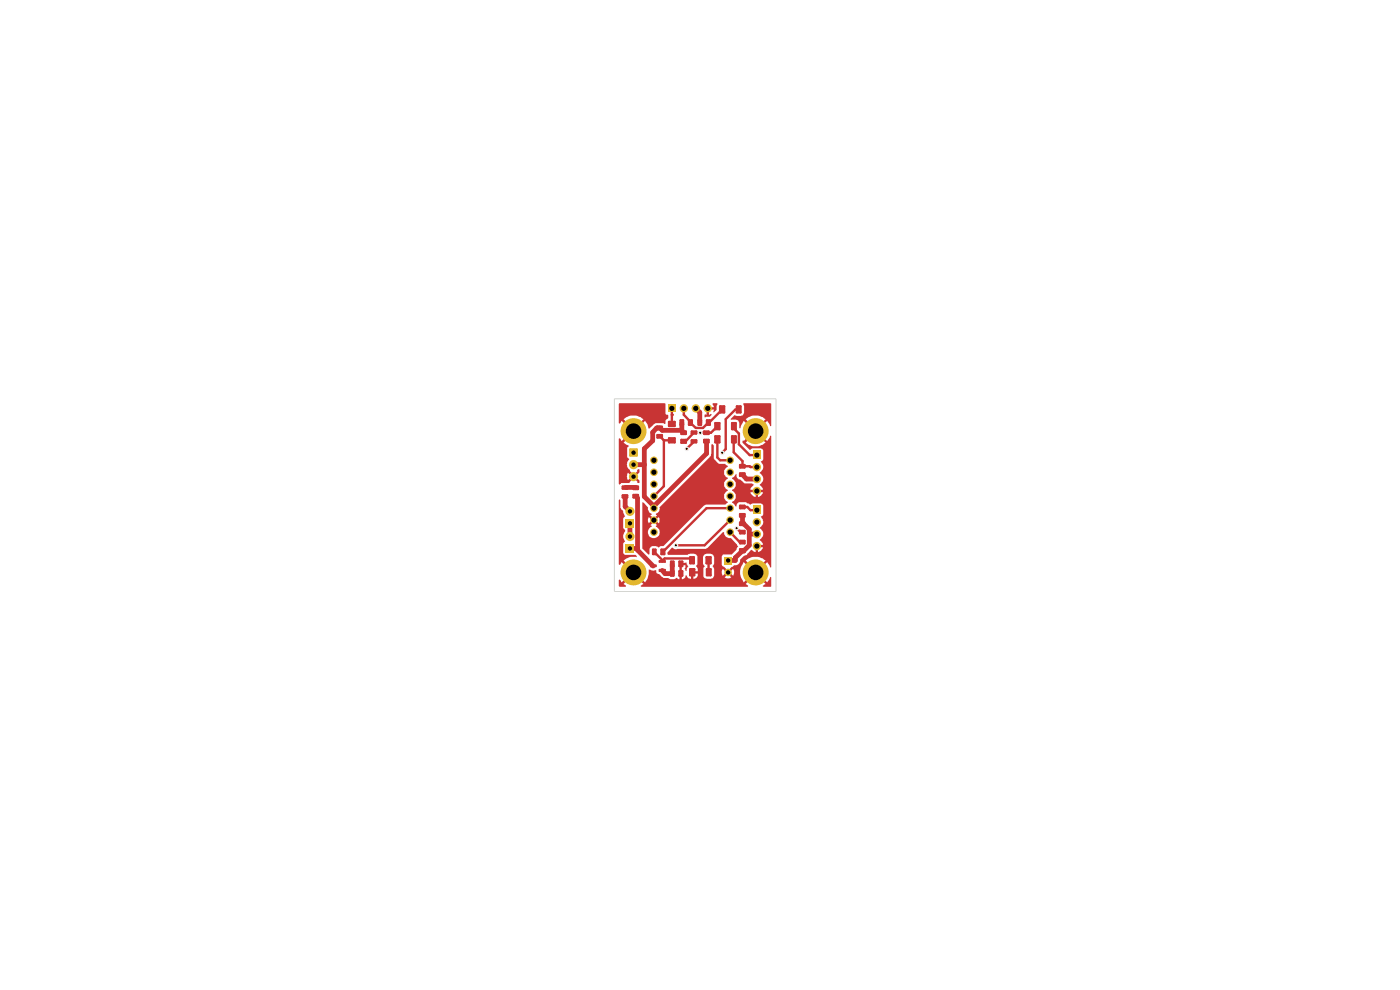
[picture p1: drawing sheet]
<svg xmlns="http://www.w3.org/2000/svg" width="297mm" height="210mm" viewBox="0 0 297 210" stroke-linecap="round" stroke-linejoin="round" font-family="sans-serif">
<path d="M130.3 84.6h34.3v40.9h-34.3z" fill="none" stroke="#d0d2cd" stroke-width=".21"/>
<g fill="#c83434">
<path d="M131.3 123h.2l.4 .5 1.1-1.1 .4 .3-1.1 1.2 .5 .3-.1 .3h-1.3l-.1-.2z"/>
<path d="M157.5 93.5l.2-.1 .1 .2 1.2-1.2 .3 .3-1.1 1.2a2.96 2.96 0 0 0 3.3 .5l.9-.5-1.2-1.2 .4-.3 1.2 1.2 .6-1.1h.2v27.8h-.2l-.6-1.1-1.2 1.2-.4-.3 1.2-1.2a3.2 3.2 0 0 0-3.4-.5l-.8 .5 1.1 1.2-.3 .3-1.2-1.2-.3 .5a3.2 3.2 0 0 0 .3 3.8l1.2-1.1 .3 .3-1.1 1.2 .5 .3-.1 .3h-22.6l-.1-.3 .6-.3-1.2-1.2 .4-.3 1.2 1.1v-.1a2.79 2.79 0 0 0 .7-2.6l.9 .3 .6-.2 .2 .7 .5 .2 1 .8h1l.4 .3h.8l.5-.4 .6 .4v-3.4l1.5-.2 .1 .4 .3 .4-.4 1.1-.4-.5 .2-.3v-.5h-.8v3a.79 .79 0 0 0 .9-.9l.2 .1a.81 .81 0 0 0 .9 .7v-1.1h.5v1.1l.4-.1a.87 .87 0 0 0 .5-1h-1.4v-.5h1.4v-.5l-.3-.5 .2-.7h1.2l.4 .6-.3 .4 .1 1.9 .6 .4h.9l.4-.2 .3-.5v-1.4l-.3-.5 .3-.6v-1.5l-.5-.6-1.1-.1a.79 .79 0 0 0-.8 .7v1.4h-1.2v-1.5l-.4-.5-1.2-.1-.4 .3h-4.2l-.1-.5 .9-1 .7 .3 6.6-.1 3.6-3.5h.1a1.32 1.32 0 0 0 1.6 1.2l1.2 1.3 .3 .5-.4 .7-1 1h-1.8l-.3 .4v1.8l1.2 1.2-.4 .3-.5-.6h-.1a1.13 1.13 0 0 0 .1 1.4l.5-.5h.2l.2 .3-.6 .6 .5 .2 .9-.2-.5-.7 .2-.2 .7 .5a1.08 1.08 0 0 0 0-1.4l-.5 .6-.4-.4 1.1-1a1.05 1.05 0 0 0 1.3-1.2l.9-.8 .5-.2 1-1.1 .9 .5v-.8h.4l.1 .8 .7-.3 .3-.7h-.6l-.2-.4 .8-.1v-.3l-.6-.7v-.1a1.47 1.47 0 0 0 0-2.6 1.35 1.35 0 0 0 .2-2.2l.5-.6v-1.9l-.5-.4h-1.8a.47 .47 0 0 1-.4 .2 .47 .47 0 0 1-.4-.2h-.3l-.2-.3h-1.6l-.6 1-.3-.5-.5-.3v-.3l.4-.1a1.36 1.36 0 0 0 .2-1.6l-.4-.5h-.2v-.3l.5-.3 .3-.5a1.62 1.62 0 0 0-.6-1.5h-.2v-.2l.4-.2 .5-.7 .2 .9 .3 .3h.3l.9 .8h1.6l.3 .2 .1 .2-.6 .6-.1 .4h.9v.3l-.2 .2h-.7v.2l.6 .7 .4 .1 .1-.8h.4l.1 .8 .7-.3 .3-.5v-.2h-.6l-.2-.2 .1-.3h.7l-.1-.4-.5-.6v-.1a1.53 1.53 0 0 0 0-2.5 1.37 1.37 0 0 0 .2-2.3l.5-.5v-2l-.2-.2-.3-.2h-1.8l-.6 .3-1.5-1.5z"/>
<path d="M161.6 122.4l1.2 1.1 .6-1.1h.2l-.1 2.1-1.7-.1v-.2l.6-.3-1.2-1.2z"/>
<path d="M131.4 105.9l.2 .2v1.6l.3 .4a.63 .63 0 0 1 .4 .8l.3 .6-.4 .5v1.9a.91 .91 0 0 1 .1 1.4 1.57 1.57 0 0 0 .3 1.5l-.4 .5 .1 2.1 .2 .3h2.3l.3 .3-.1 .2a2.61 2.61 0 0 0-2.1 .3l-.6 .4 1.1 1.2-.3 .3-1.2-1.2-.4 .6-.2-.1z"/>
<path d="M136.3 106.5l1.1 1v.6l.3 .5 .6 .5-.3 .2 .5 .4-.2 .4-.2 .1-.5-.5-.2 .5 .2 .8 .4-.4h.3l.2 .2-.5 .6 .3 .2-.1 .1a1.27 1.27 0 0 0-.6 1.9 1.27 1.27 0 0 0 2 .1 1.27 1.27 0 0 0-.3-1.9h-.2v-.3l.3-.1-.5-.6 .4-.2 .4 .4 .2-.2v-.9l-.2-.2-.5 .5-.3-.3 .5-.6-.3-.1v-.2a1.68 1.68 0 0 0 .9-1.5l10.7-10.7 .2-.6v-1.9l.2-.1 .3 .3 .1 3 1 .9h1.4l.5 .4v.3h-.2a1.51 1.51 0 0 0-.5 1.7l.7 .6v.2h-.2a1.43 1.43 0 0 0-.4 1.8l.6 .5v.3h-.2a1.43 1.43 0 0 0-.4 1.7l.6 .5v.3l-.5 .3h-4.2l-.3 .2-8.6 8.6h-.6l-.5 .4-.5-.4h-.8l-.4 .2-.2 .4-.1 1.2h-.2l-1.2-1.3z"/>
<path d="M131.3 93.1l.2-.1 .4 .6 1.1-1.2 .4 .3-1.1 1.2 1.1 .6-.4 .5v2l.5 .4a1.4 1.4 0 0 0 .1 2.3v.2l.6 .7-.1 .3h-.3l-.6-.6-.2 .7v.5l.2 .4 .6-.6h.3l.1 .3-.7 .9h-1.7l-.4 .3-.1-.2z"/>
<path d="M134.6 101.5l.4-.2 .7 .7v.4h-.5v-.2z"/>
<path d="M135.2 99.7l.2-.2 .3 .1v.6l-.9 .7-.2-.4 .6-.6z"/>
<path d="M131.4 85.5l9.8 .1v2.1l.6 .4v.6l-.6 .5-.1 .7-.3-.1h-1.7l-1.5 1.1-.2-.9-.5-.7-1.2 1.1-.4-.3 1.2-1.2a3.2 3.2 0 0 0-3.4-.5l-.8 .5 1.1 1.2-.3 .3-1.2-1.1-.4 .5h-.2z"/>
<path d="M157.7 85.6h5.9v4.8h-.2l-.6-1.1-1.2 1.1-.4-.3 1.2-1.2a3.2 3.2 0 0 0-3.4-.5l-.8 .5 1.1 1.3-.3 .2-1.2-1.1-.7 1.5-.2 .1-.1-1.2-.2-.5-.4-.2-1.1 .1-.1-.2 .8-.8 .4 .1h1l.4-.1a2.82 2.82 0 0 0 .1-2.5z"/>
<path d="M149.9 87.2h.5v.8l.3-.2 .3 .2-.4 .4h-.8l-.2 .2-.1-.6h.4z"/>
<path d="M151.2 85.6l.9-.1 .2 .2-.3 .4v.9l-.5 .5-.2-.1 .2-.5h-.8v-.5h.8z"/>
</g>
<path d="M134.4 98.6h2.3M140.5 91.3l-.5-.5h-.7l-.8 .9v1.8l-1.8 1.7v10.1l2 2.1 11.2-11.2M144.6 89.7v1.7l.5 .4M134.9 105.3l.3 .4" fill="none" stroke="#c83434" stroke-width="1"/>
<path d="M140 92.6l.8 .8h1.7M145.1 88l1.3 1.4v.3l1.2 1.1M147.3 91.7l-1.9 2" fill="none" stroke="#c83434" stroke-width=".51"/>
<circle cx="145.7" cy="95.2" r=".25" fill="#c83434"/>
<path d="M140.8 93.4v9.7l-2.1 2.2M142.5 86.6v3.3M145.1 93.7h.3M147.3 93.7l-1.6 1.5" fill="none" stroke="#c83434" stroke-width=".51"/>
<path d="M140.5 91.3h4.1" fill="none" stroke="#c83434" stroke-width="1"/>
<circle cx="142.5" cy="88" r=".25" fill="#c83434"/>
<path d="M145.1 86.6v1.4M150.3 118.9v2.5M156.2 112l.9 .9h.4M156.9 115h.6M157.5 107.5h1l.7 .7h1.4" fill="none" stroke="#c83434" stroke-width=".51"/>
<path d="M132.6 105.3v2.2l1 1M132.6 103.4l2.3 .1M133.6 111v2.8M133.6 116.3h1.6M135.2 105.7v11M157.5 111.1h.3l1.2 1.2v3.4l-3 2.6v.6h-1.5M159 113.3h1.6" fill="none" stroke="#c83434" stroke-width="1"/>
<circle cx="138.7" cy="107.4" r=".51" fill="#c83434"/>
<path d="M147.6 86.6l.9 .9v2.2M135.2 116.7l3.3 3.4M138.7 107.4v.4M142.6 119.6v2.1h-1.5l-.6-.7M157.5 109.3v1.8" fill="none" stroke="#c83434" stroke-width="1"/>
<path d="M149.9 91.8h.9M138.8 117.1l1.8 1.8M140.6 118.9l-.1 .2M140.6 118.9l.4-.4h5.4l.4 .4M154.9 110.3l-5.4 5.4h-6.1M154.9 107.8h-5l-9.3 9.3M154.9 112.9l2 2.1" fill="none" stroke="#c83434" stroke-width=".51"/>
<circle cx="148.5" cy="91.8" r=".25" fill="#c83434"/>
<path d="M148.5 91.8h1.4M152.2 90.4l-1.4 1.4M152.2 93.2v3.8l.6 .6h2.1M153.2 86.9l-4.1 3.9h-1.5M155.7 90.4v.5l1.1 1.1v2.2l2.2 2.3h1.6M155.7 93.2v2.7l1.8 1.9v1.1l3.1 .2M156.7 86.9h-.7l-2 2v6.4l-.8 .7" fill="none" stroke="#c83434" stroke-width=".51"/>
<path d="M149.9 93.6v2.6M157.5 100.7l.9 .9h2.2" fill="none" stroke="#c83434" stroke-width="1"/>
<path d="M140.3 116.6h.6v.9h-.6z" fill="#c83434"/>
<path d="M140.3 116.6h.6v.9h-.6z" fill="none" stroke="#c83434" stroke-width=".51"/>
<path d="M138.5 116.6h.6v.9h-.6z" fill="#c83434"/>
<path d="M138.5 116.6h.6v.9h-.6z" fill="none" stroke="#c83434" stroke-width=".51"/>
<path d="M139.9 120.8h1.2v.4h-1.2z" fill="#c83434"/>
<path d="M139.9 120.8h1.2v.4h-1.2z" fill="none" stroke="#c83434" stroke-width=".34"/>
<path d="M139.9 119h1.2v.2h-1.2z" fill="#c83434"/>
<path d="M139.9 119h1.2v.2h-1.2z" fill="none" stroke="#c83434" stroke-width=".34"/>
<path d="M138 119.9h1.1v.3h-1.1z" fill="#c83434"/>
<path d="M138 119.9h1.1v.3h-1.1z" fill="none" stroke="#c83434" stroke-width=".34"/>
<path d="M146.8 93.4h.9v.4h-.9z" fill="#c83434"/>
<path d="M146.8 93.4h.9v.4h-.9z" fill="none" stroke="#c83434" stroke-width=".51"/>
<path d="M144.4 89.2h.5v.9h-.5z" fill="#c83434"/>
<path d="M144.4 89.2h.5v.9h-.5z" fill="none" stroke="#c83434" stroke-width=".51"/>
<path d="M144.6 91.5h.9v.5h-.9z" fill="#c83434"/>
<path d="M144.6 91.5h.9v.5h-.9z" fill="none" stroke="#c83434" stroke-width=".51"/>
<path d="M144.6 93.3h.9v.6h-.9z" fill="#c83434"/>
<path d="M144.6 93.3h.9v.6h-.9z" fill="none" stroke="#c83434" stroke-width=".51"/>
<path d="M139.5 90.5h.9v.5h-.9z" fill="#c83434"/>
<path d="M139.5 90.5h.9v.5h-.9z" fill="none" stroke="#c83434" stroke-width=".51"/>
<path d="M141.9 89.5h1.2v.9h-1.2z" fill="#c83434"/>
<path d="M141.9 89.5h1.2v.9h-1.2z" fill="none" stroke="#c83434" stroke-width=".51"/>
<path d="M141.9 93h1.2v.8h-1.2z" fill="#c83434"/>
<path d="M141.9 93h1.2v.8h-1.2z" fill="none" stroke="#c83434" stroke-width=".51"/>
<path d="M149.9 118.2h.8v1.3h-.8z" fill="#c83434"/>
<path d="M149.9 118.2h.8v1.3h-.8z" fill="none" stroke="#c83434" stroke-width=".51"/>
<path d="M146.4 118.2h.8v1.3h-.8z" fill="#c83434"/>
<path d="M146.4 118.2h.8v1.3h-.8z" fill="none" stroke="#c83434" stroke-width=".51"/>
<path d="M150 120.7h.7v1.3h-.7z" fill="#c83434"/>
<path d="M150 120.7h.7v1.3h-.7z" fill="none" stroke="#c83434" stroke-width=".51"/>
<path d="M157 116.5h.9v.6h-.9z" fill="#c83434"/>
<path d="M157 116.5h.9v.6h-.9z" fill="none" stroke="#c83434" stroke-width=".51"/>
<path d="M146.8 91.5h.9v.5h-.9z" fill="#c83434"/>
<path d="M146.8 91.5h.9v.5h-.9z" fill="none" stroke="#c83434" stroke-width=".51"/>
<path d="M146.2 89.2h.6v.9h-.6z" fill="#c83434"/>
<path d="M146.2 89.2h.6v.9h-.6z" fill="none" stroke="#c83434" stroke-width=".51"/>
<path d="M149.4 93.3h.9v.5h-.9z" fill="#c83434"/>
<path d="M149.4 93.3h.9v.5h-.9z" fill="none" stroke="#c83434" stroke-width=".51"/>
<path d="M149.4 91.5h.9v.5h-.9z" fill="#c83434"/>
<path d="M149.4 91.5h.9v.5h-.9z" fill="none" stroke="#c83434" stroke-width=".51"/>
<path d="M151.8 92.6h.8v1.2h-.8z" fill="#c83434"/>
<path d="M151.8 92.6h.8v1.2h-.8z" fill="none" stroke="#c83434" stroke-width=".51"/>
<path d="M151.8 89.8h.8v1.2h-.8z" fill="#c83434"/>
<path d="M151.8 89.8h.8v1.2h-.8z" fill="none" stroke="#c83434" stroke-width=".51"/>
<path d="M148.2 89.2h.5v.9h-.5z" fill="#c83434"/>
<path d="M148.2 89.2h.5v.9h-.5z" fill="none" stroke="#c83434" stroke-width=".51"/>
<path d="M150 89.2h.6v.9h-.6z" fill="#c83434"/>
<path d="M150 89.2h.6v.9h-.6z" fill="none" stroke="#c83434" stroke-width=".51"/>
<path d="M156.3 86.2h.8v1.3h-.8z" fill="#c83434"/>
<path d="M156.3 86.2h.8v1.3h-.8z" fill="none" stroke="#c83434" stroke-width=".51"/>
<path d="M152.8 86.2h.8v1.3h-.8z" fill="#c83434"/>
<path d="M152.8 86.2h.8v1.3h-.8z" fill="none" stroke="#c83434" stroke-width=".51"/>
<path d="M155.3 92.6h.8v1.2h-.8z" fill="#c83434"/>
<path d="M155.3 92.6h.8v1.2h-.8z" fill="none" stroke="#c83434" stroke-width=".51"/>
<path d="M155.3 89.8h.8v1.2h-.8z" fill="#c83434"/>
<path d="M155.3 89.8h.8v1.2h-.8z" fill="none" stroke="#c83434" stroke-width=".51"/>
<path d="M142.4 121.2h.5v.9h-.5z" fill="#c83434"/>
<path d="M142.4 121.2h.5v.9h-.5z" fill="none" stroke="#c83434" stroke-width=".51"/>
<path d="M144.1 121.2h.6v.9h-.6z" fill="#c83434"/>
<path d="M144.1 121.2h.6v.9h-.6z" fill="none" stroke="#c83434" stroke-width=".51"/>
<path d="M146.4 120.7h.9v1.3h-.9z" fill="#c83434"/>
<path d="M146.4 120.7h.9v1.3h-.9z" fill="none" stroke="#c83434" stroke-width=".51"/>
<path d="M142.4 119.1h.5v1h-.5z" fill="#c83434"/>
<path d="M142.4 119.1h.5v1h-.5z" fill="none" stroke="#c83434" stroke-width=".51"/>
<path d="M144.1 119.1h.6v1h-.6z" fill="#c83434"/>
<path d="M144.1 119.1h.6v1h-.6z" fill="none" stroke="#c83434" stroke-width=".51"/>
<path d="M157 109.1h.9v.5h-.9z" fill="#c83434"/>
<path d="M157 109.1h.9v.5h-.9z" fill="none" stroke="#c83434" stroke-width=".51"/>
<path d="M157 107.3h.9v.5h-.9z" fill="#c83434"/>
<path d="M157 107.3h.9v.5h-.9z" fill="none" stroke="#c83434" stroke-width=".51"/>
<path d="M157 114.7h.9v.5h-.9z" fill="#c83434"/>
<path d="M157 114.7h.9v.5h-.9z" fill="none" stroke="#c83434" stroke-width=".51"/>
<path d="M157 110.8h.9v.6h-.9z" fill="#c83434"/>
<path d="M157 110.8h.9v.6h-.9z" fill="none" stroke="#c83434" stroke-width=".51"/>
<path d="M157 112.6h.9v.5h-.9z" fill="#c83434"/>
<path d="M157 112.6h.9v.5h-.9z" fill="none" stroke="#c83434" stroke-width=".51"/>
<path d="M157 100.4h.9v.5h-.9z" fill="#c83434"/>
<path d="M157 100.4h.9v.5h-.9z" fill="none" stroke="#c83434" stroke-width=".51"/>
<path d="M157 98.7h.9v.5h-.9z" fill="#c83434"/>
<path d="M157 98.7h.9v.5h-.9z" fill="none" stroke="#c83434" stroke-width=".51"/>
<path d="M132.1 103.2h.9v.4h-.9z" fill="#c83434"/>
<path d="M132.1 103.2h.9v.4h-.9z" fill="none" stroke="#c83434" stroke-width=".51"/>
<path d="M132.1 105.1h.9v.4h-.9z" fill="#c83434"/>
<path d="M132.1 105.1h.9v.4h-.9z" fill="none" stroke="#c83434" stroke-width=".51"/>
<path d="M139.5 92.3h.9v.5h-.9z" fill="#c83434"/>
<path d="M139.5 92.3h.9v.5h-.9z" fill="none" stroke="#c83434" stroke-width=".51"/>
<path d="M134.4 105h.9v.5h-.9z" fill="#c83434"/>
<path d="M134.4 105h.9v.5h-.9z" fill="none" stroke="#c83434" stroke-width=".51"/>
<path d="M134.4 103.2h.9v.5h-.9z" fill="#c83434"/>
<path d="M134.4 103.2h.9v.5h-.9z" fill="none" stroke="#c83434" stroke-width=".51"/>
<g fill="#e3b72e">
<path d="M141.7 85.8h1.7v1.7h-1.7z"/>
<path d="M133.7 95.3h1.4v1.3h-1.4z"/>
<circle cx="134.4" cy="91.5" r="2.75"/>
<circle cx="145.1" cy="86.6" r=".89"/>
<circle cx="147.6" cy="86.6" r=".89"/>
<circle cx="150.1" cy="86.6" r=".89"/>
</g>
<path d="M133.7 95.3h1.4v1.3h-1.4z" fill="none" stroke="#e3b72e" stroke-width=".51"/>
<g fill="#e3b72e">
<path d="M153.6 118.1h1.6v1.6h-1.6z"/>
<path d="M132.7 110.1h1.8v1.8h-1.8z"/>
<path d="M132.7 115.4h1.8v1.8h-1.8z"/>
<path d="M159.7 107.3h1.7v1.8h-1.7z"/>
<path d="M159.7 95.6h1.7v1.8h-1.7z"/>
<circle cx="134.4" cy="98.6" r=".97"/>
<circle cx="138.7" cy="100.2" r=".8"/>
<circle cx="138.7" cy="102.7" r=".8"/>
<circle cx="138.7" cy="105.3" r=".8"/>
<circle cx="138.7" cy="107.8" r=".8"/>
<circle cx="134.4" cy="101.1" r=".97"/>
<circle cx="160.3" cy="121.4" r="2.75"/>
<circle cx="154.9" cy="112.9" r=".8"/>
<circle cx="160.6" cy="113.3" r=".89"/>
<circle cx="160.6" cy="115.8" r=".89"/>
<circle cx="154.5" cy="121.4" r=".8"/>
<circle cx="154.9" cy="102.7" r=".8"/>
<circle cx="154.9" cy="100.2" r=".8"/>
<circle cx="154.9" cy="97.6" r=".8"/>
<circle cx="138.7" cy="97.6" r=".8"/>
<circle cx="133.6" cy="108.5" r=".97"/>
<circle cx="138.7" cy="110.3" r=".8"/>
<circle cx="138.7" cy="112.9" r=".8"/>
<circle cx="133.6" cy="113.8" r=".97"/>
<circle cx="134.4" cy="121.4" r="2.75"/>
<circle cx="154.9" cy="110.3" r=".8"/>
<circle cx="154.9" cy="107.8" r=".8"/>
<circle cx="154.9" cy="105.3" r=".8"/>
<circle cx="160.6" cy="110.8" r=".89"/>
<circle cx="160.6" cy="99.1" r=".89"/>
<circle cx="160.6" cy="101.6" r=".89"/>
<circle cx="160.6" cy="104.2" r=".89"/>
<circle cx="160.3" cy="91.5" r="2.75"/>
</g>
<g fill="none" stroke="#ececec" stroke-width=".21">
<path d="M145.5 95h.4v.4h-.4zM148.4 91.6h.4v.5h-.4zM153 95.8h.4v.5h-.4zM143.2 115.5h.4v.4h-.4zM156.1 111.8h.4v.5h-.4z"/>
<circle cx="145.7" cy="95.2" r=".38"/>
<circle cx="148.6" cy="91.8" r=".38"/>
<circle cx="153.2" cy="96.1" r=".38"/>
<circle cx="143.4" cy="115.7" r=".38"/>
<circle cx="156.3" cy="112.1" r=".38"/>
</g>
<g fill="none" stroke="#e3b72e" stroke-width=".21">
<circle cx="134.4" cy="91.5" r="1.65"/>
<circle cx="134.4" cy="98.6" r=".47"/>
<circle cx="134.4" cy="96.1" r=".47"/>
<circle cx="138.8" cy="97.7" r=".55"/>
<circle cx="142.6" cy="86.7" r=".55"/>
<circle cx="145.1" cy="86.7" r=".55"/>
<circle cx="147.7" cy="86.7" r=".55"/>
<circle cx="150.2" cy="86.7" r=".55"/>
<circle cx="154.9" cy="97.7" r=".55"/>
<circle cx="160.4" cy="91.5" r="1.65"/>
<circle cx="160.6" cy="96.6" r=".55"/>
<circle cx="160.6" cy="99.1" r=".55"/>
<circle cx="133.7" cy="111.1" r=".47"/>
<circle cx="133.7" cy="108.5" r=".47"/>
<circle cx="133.7" cy="113.8" r=".47"/>
<circle cx="133.7" cy="116.4" r=".47"/>
<circle cx="134.4" cy="101.1" r=".47"/>
<circle cx="138.8" cy="112.9" r=".55"/>
<circle cx="138.8" cy="105.3" r=".55"/>
<circle cx="138.8" cy="102.8" r=".55"/>
<circle cx="138.8" cy="100.2" r=".55"/>
<circle cx="138.8" cy="107.8" r=".55"/>
<circle cx="138.8" cy="110.4" r=".55"/>
<circle cx="154.5" cy="118.9" r=".47"/>
<circle cx="154.9" cy="110.4" r=".55"/>
<circle cx="154.9" cy="107.8" r=".55"/>
<circle cx="154.9" cy="102.8" r=".55"/>
<circle cx="154.9" cy="100.2" r=".55"/>
<circle cx="154.9" cy="105.3" r=".55"/>
<circle cx="154.9" cy="112.9" r=".55"/>
<circle cx="160.6" cy="101.7" r=".55"/>
<circle cx="160.6" cy="113.3" r=".55"/>
<circle cx="160.6" cy="115.9" r=".55"/>
<circle cx="160.6" cy="108.3" r=".55"/>
<circle cx="160.6" cy="110.8" r=".55"/>
<circle cx="160.6" cy="104.2" r=".55"/>
<circle cx="134.4" cy="121.5" r="1.65"/>
<circle cx="154.5" cy="121.5" r=".47"/>
<circle cx="160.4" cy="121.5" r="1.65"/>
</g>
<g fill="#000">
<path d="M145.6 95l.3 .2-.1 .2-.3-.2zM148.4 91.6l.4 .2-.2 .2-.3-.2zM153.1 95.8l.3 .2-.1 .2-.3-.2zM143.3 115.5l.3 .2-.1 .2-.3-.2zM156.1 111.8l.4 .2-.2 .2-.3-.2z"/>
<circle cx="134.4" cy="91.5" r="1.65"/>
<circle cx="134.4" cy="98.6" r=".47"/>
<circle cx="134.4" cy="96" r=".47"/>
<circle cx="138.7" cy="97.6" r=".55"/>
<circle cx="142.5" cy="86.6" r=".55"/>
<circle cx="145.1" cy="86.6" r=".55"/>
<circle cx="147.6" cy="86.6" r=".55"/>
<circle cx="150.1" cy="86.6" r=".55"/>
<circle cx="154.9" cy="97.6" r=".55"/>
<circle cx="160.3" cy="91.5" r="1.65"/>
<circle cx="160.6" cy="96.5" r=".55"/>
<circle cx="160.6" cy="99.1" r=".55"/>
<circle cx="133.6" cy="113.8" r=".47"/>
<circle cx="133.6" cy="111" r=".47"/>
<circle cx="133.6" cy="108.5" r=".47"/>
<circle cx="133.6" cy="116.3" r=".47"/>
<circle cx="134.4" cy="101.1" r=".47"/>
<circle cx="138.7" cy="105.3" r=".55"/>
<circle cx="138.7" cy="107.8" r=".55"/>
<circle cx="138.7" cy="112.9" r=".55"/>
<circle cx="138.7" cy="100.2" r=".55"/>
<circle cx="138.7" cy="102.7" r=".55"/>
<circle cx="138.7" cy="110.3" r=".55"/>
<circle cx="154.5" cy="118.9" r=".47"/>
<circle cx="154.9" cy="105.3" r=".55"/>
<circle cx="154.9" cy="100.2" r=".55"/>
<circle cx="154.9" cy="112.9" r=".55"/>
<circle cx="154.9" cy="107.8" r=".55"/>
<circle cx="154.9" cy="102.7" r=".55"/>
<circle cx="154.9" cy="110.3" r=".55"/>
<circle cx="160.6" cy="115.8" r=".55"/>
<circle cx="160.6" cy="104.2" r=".55"/>
<circle cx="160.6" cy="110.8" r=".55"/>
<circle cx="160.6" cy="113.3" r=".55"/>
<circle cx="160.6" cy="108.2" r=".55"/>
<circle cx="160.6" cy="101.6" r=".55"/>
<circle cx="134.4" cy="121.4" r="1.65"/>
<circle cx="154.5" cy="121.4" r=".47"/>
<circle cx="160.3" cy="121.4" r="1.65"/>
</g>
</svg>
